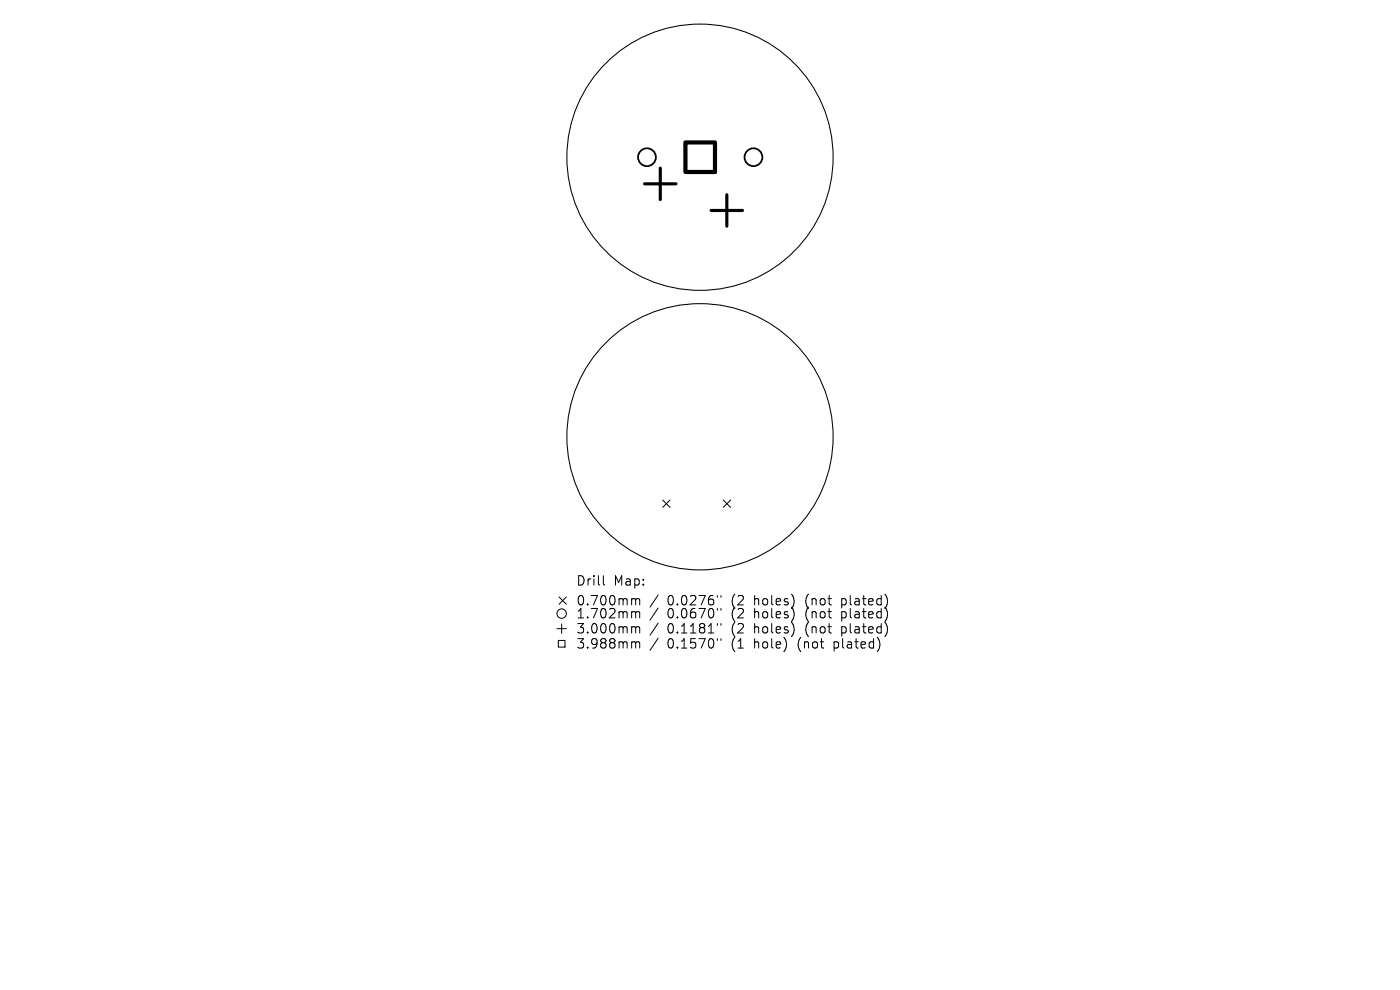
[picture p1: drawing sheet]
<svg xmlns="http://www.w3.org/2000/svg" width="297mm" height="210mm" viewBox="0 0 297 210" stroke-linecap="round" stroke-linejoin="round" font-family="sans-serif">
<defs><g id="words">
<g font-size="2.8">
<text x="122.2" y="124.5">Drill</text>
<text x="130.2" y="124.5">Map:</text>
<text x="122.2" y="128.7">0.700mm</text>
<text x="122.2" y="131.5">1.702mm</text>
<text x="141.6" y="128.7">0.0276&quot;</text>
<text x="141.6" y="131.5">0.0670&quot;</text>
<text x="155.3" y="128.7">(2</text>
<text x="155.3" y="131.5">(2</text>
<text x="160.3" y="128.7">holes)</text>
<text x="160.3" y="131.5">holes)</text>
<text x="171.3" y="128.7">(not</text>
<text x="171.3" y="131.5">(not</text>
<text x="179.2" y="128.7">plated)</text>
<text x="179.2" y="131.5">plated)</text>
<text x="122.2" y="134.7">3.000mm</text>
<text x="122.2" y="137.9">3.988mm</text>
<text x="141.6" y="134.7">0.1181&quot;</text>
<text x="141.6" y="137.9">0.1570&quot;</text>
<text x="155.3" y="134.7">(2</text>
<text x="155.3" y="137.9">(1</text>
<text x="160.3" y="134.7">holes)</text>
<text x="160.3" y="137.9">hole)</text>
<text x="169.7" y="137.9">(not</text>
<text x="171.3" y="134.7">(not</text>
<text x="177.5" y="137.9">plated)</text>
<text x="179.2" y="134.7">plated)</text>
</g>
</g></defs>
<g fill="none" stroke="#000" stroke-width=".22">
<circle cx="148.5" cy="33.3" r="28.2"/>
<circle cx="148.5" cy="92.7" r="28.2"/>
</g>
<g fill="none" stroke="#000" stroke-width=".21">
<path d="M140.6 106.1l1.5 1.5M142.1 106.1l-1.5 1.5M153.4 106.1l1.6 1.5M155 106.1l-1.6 1.5M118.2 133.4h2M118.4 135.9h1.5v1.4h-1.5zM118.6 126.6l1.6 1.6M119.2 132.4v2M120.2 126.6l-1.6 1.6M128 122.1v1.7l.3 .3M134.3 127l.5 .1 .1 .2M134.3 129.7h.3l.3 .3"/>
<path d="M134.3 132.9h.3l.3 .3M134.3 136.1l.5 .1 .1 .2M134.9 127.3l.2-.3 .5 .1 .1 1.2M134.9 127.3v1M134.9 130v1.1M134.9 133.2v1.1M134.9 136.4v1.1M134.9 130l.2-.3 .5 .1 .1 1.3M134.9 133.2l.2-.3 .5 .1 .1 1.3M134.9 136.4l.2-.3 .5 .1 .1 1.3M139.6 126.2l-1.7 2.6M139.6 129l-1.7 2.6"/>
<path d="M139.6 132.2l-1.7 2.6M139.6 135.4l-1.7 2.6M152.2 126.3v.4M152.2 129.1v.4M152.2 132.3v.4M152.2 135.5v.4M152.9 126.3v.4M152.9 129.1v.4M152.9 132.3v.4M152.9 135.5v.4"/>
<circle cx="119.2" cy="130.2" r="1"/>
</g>
<g fill="none" stroke="#000" stroke-width=".38">
<circle cx="137.2" cy="33.4" r="1.89"/>
<circle cx="159.8" cy="33.4" r="1.89"/>
</g>
<path d="M136.7 39h6.7M140.1 35.7v6.6M150.9 44.6h6.6M154.2 41.3v6.7" fill="none" stroke="#000" stroke-width=".67"/>
<path d="M145.4 30.2h6.3v6.3h-6.3z" fill="none" stroke="#000" stroke-width=".89"/>
<use href="#words"/>
</svg>
